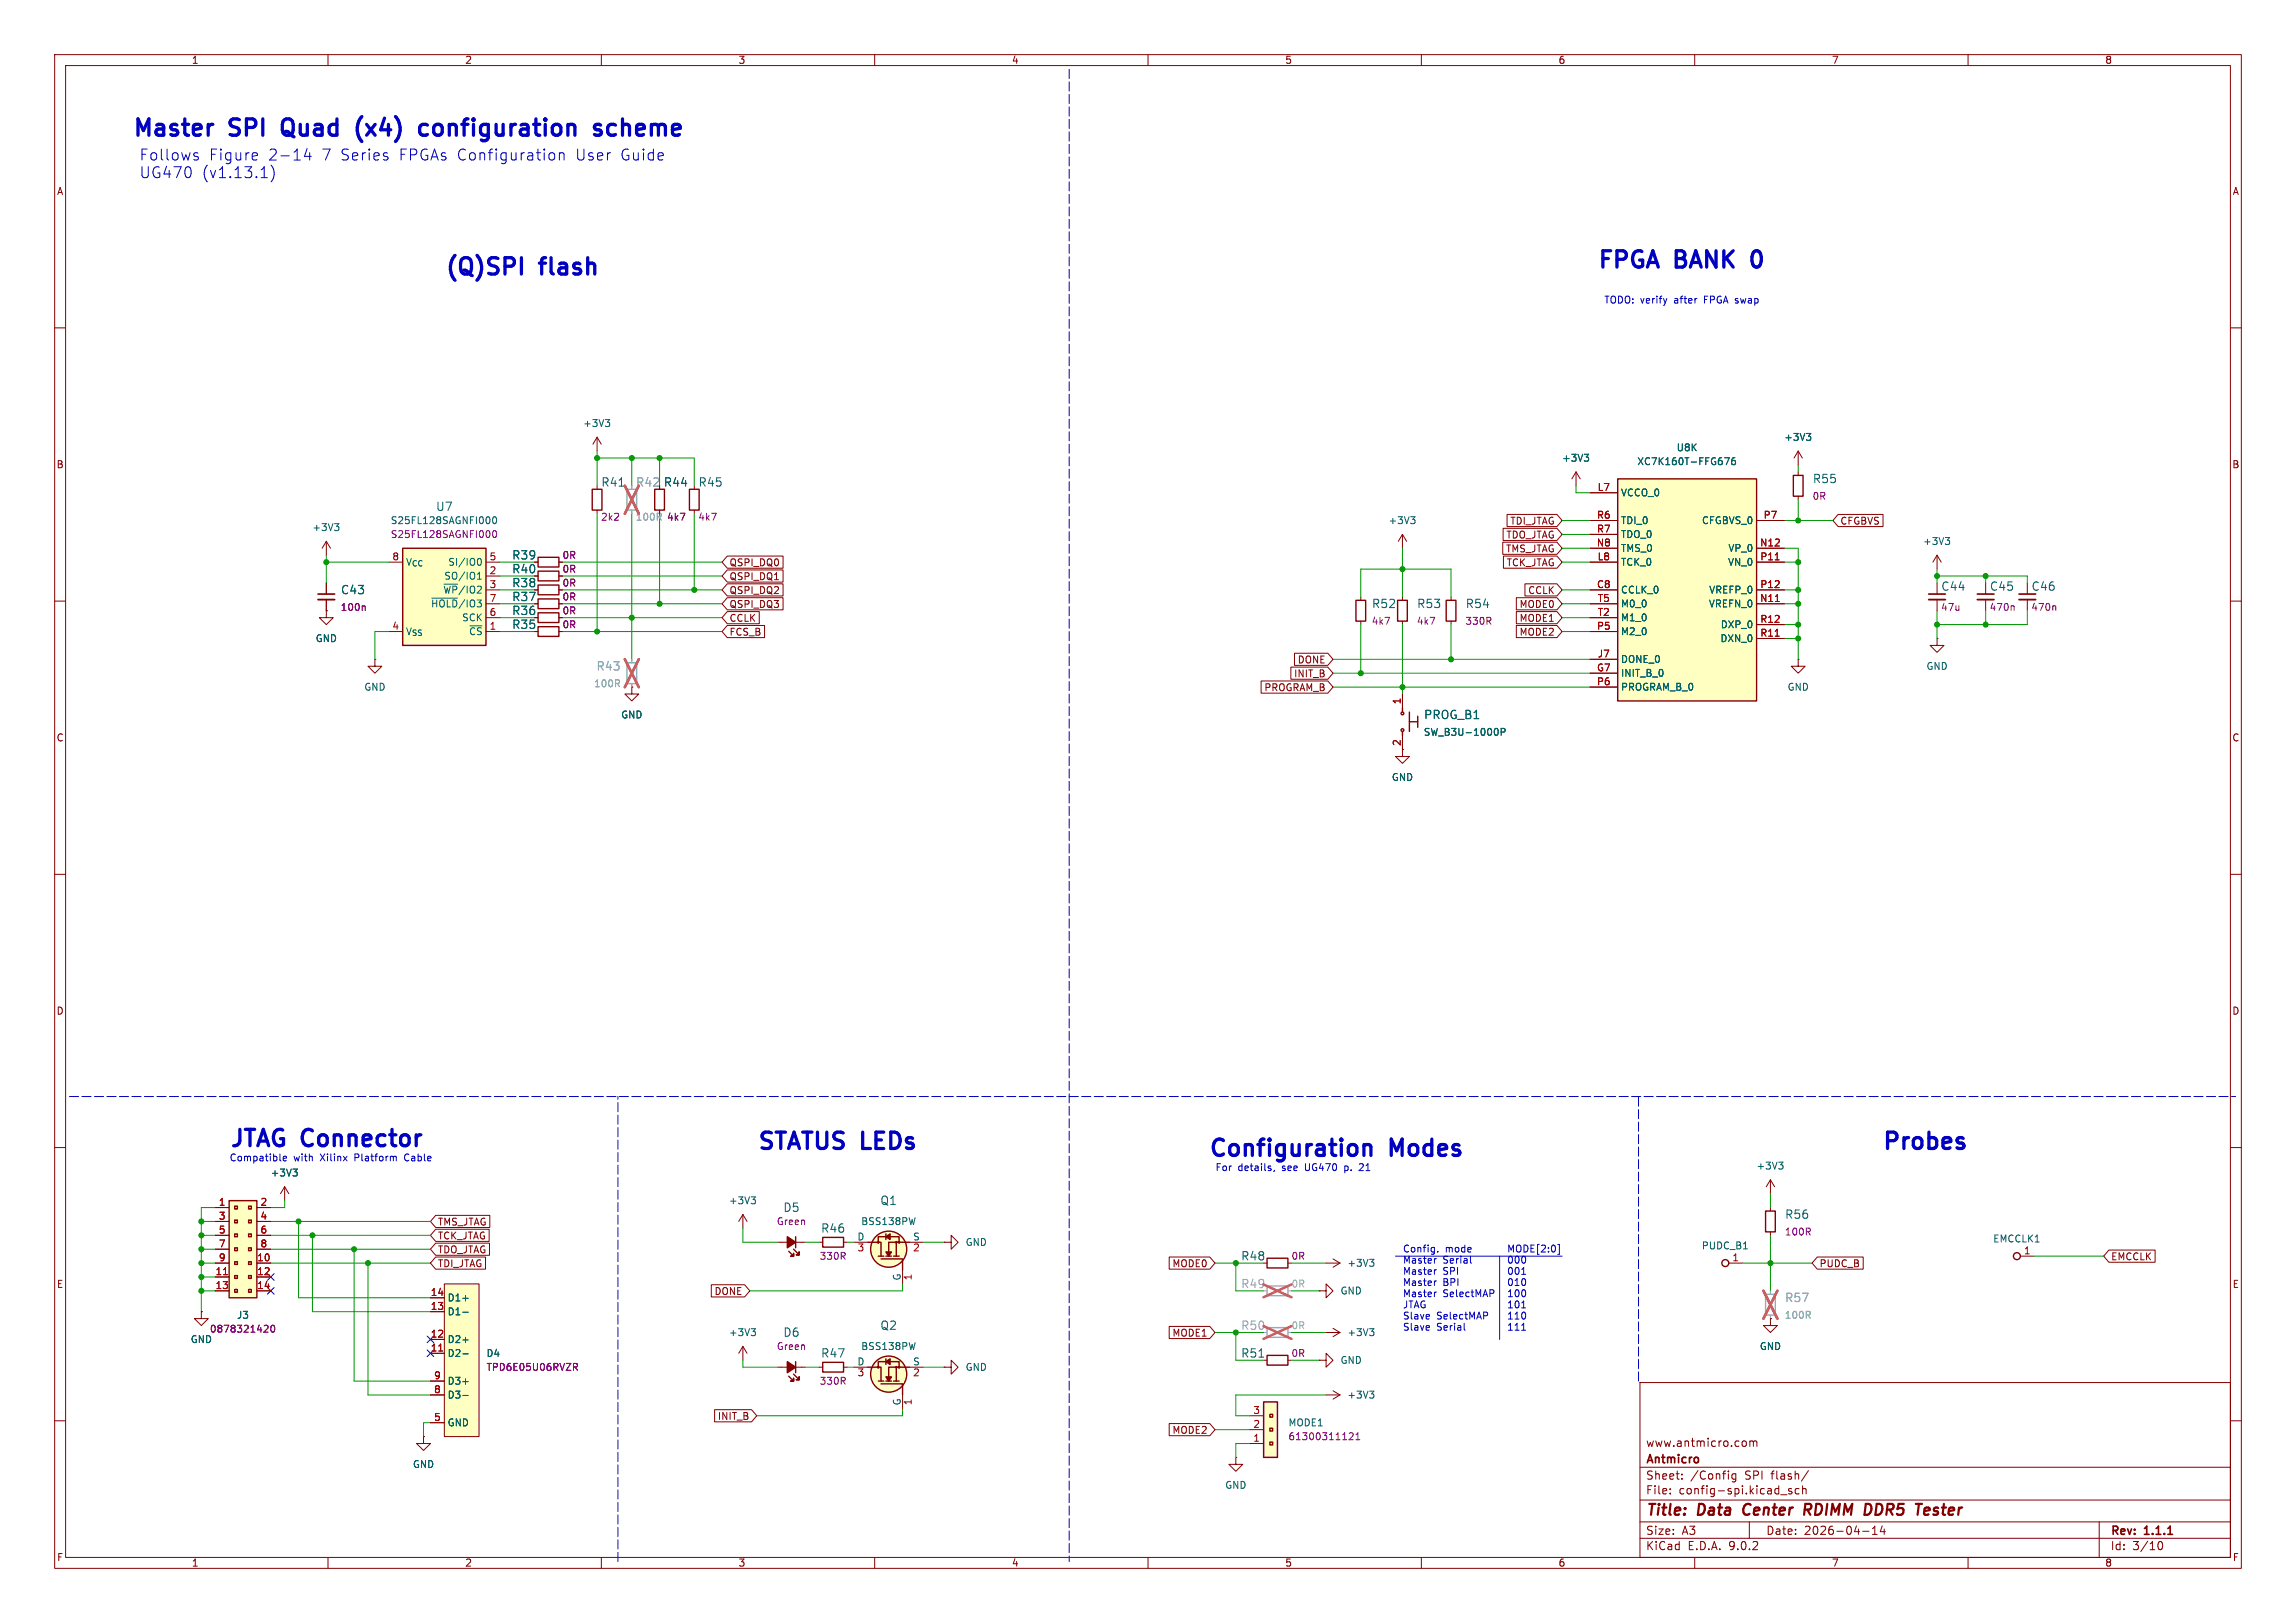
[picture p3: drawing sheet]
<svg xmlns="http://www.w3.org/2000/svg" width="420mm" height="297mm" viewBox="0 0 420 297" stroke-linecap="round" stroke-linejoin="round" font-family="sans-serif">
<defs><g id="words">
<g font-size="4.2" fill="#0000c2">
<text x="24.1" y="25.2">Master</text>
<text x="42.3" y="25.2">SPI</text>
<text x="53.1" y="25.2">Quad</text>
<text x="67.8" y="25.2">(x4)</text>
<text x="80.6" y="25.2">configuration</text>
<text x="113.8" y="25.2">scheme</text>
<text x="81.3" y="50.6">(Q)SPI</text>
<text x="99.2" y="50.6">flash</text>
<text x="292.1" y="49.3">FPGA</text>
<text x="306.7" y="49.3">BANK</text>
<text x="321.9" y="49.3">0</text>
<text x="41.9" y="210.1">JTAG Connector</text>
<text x="138.4" y="210.6">STATUS LEDs</text>
<text x="221" y="211.8">Configuration</text>
<text x="254.6" y="211.8">Modes</text>
<text x="344.2" y="210.6">Probes</text>
</g>
<g font-size="2.8" fill="#0000c2">
<text x="25.4" y="29.5">Follows</text>
<text x="38.2" y="29.5">Figure</text>
<text x="49" y="29.5">2-14</text>
<text x="58.8" y="29.5">7 Series</text>
<text x="73.1" y="29.5">FPGAs Configuration</text>
<text x="105.5" y="29.5">User</text>
<text x="113.8" y="29.5">Guide</text>
<text x="25.4" y="32.8">UG470</text>
<text x="36.8" y="32.8">(v1.13.1)</text>
</g>
<g font-size="2.8" fill="#840000">
<text x="301" y="277.9">Title:</text>
<text x="310.6" y="277.9">Data</text>
<text x="319.7" y="277.9">Center</text>
<text x="331.7" y="277.9">RDIMM</text>
<text x="343.5" y="277.9">DDR5</text>
<text x="353.8" y="277.9">Tester</text>
</g>
<g font-size="2.1" fill="#006464">
<text x="109.9" y="89.3">R41</text>
<text x="127.7" y="89.3">R45</text>
<text x="331.5" y="88.6">R55</text>
<text x="79.7" y="93.7">U7</text>
<text x="93.6" y="102.6">R39</text>
<text x="93.6" y="105.1">R40</text>
<text x="93.6" y="107.7">R38</text>
<text x="62.3" y="108.9">C43</text>
<text x="93.6" y="112.8">R36</text>
<text x="93.6" y="110.2">R37</text>
<text x="250.9" y="111.5">R52</text>
<text x="259.1" y="111.5">R53</text>
<text x="268" y="111.5">R54</text>
<text x="355" y="108.3">C44</text>
<text x="363.9" y="108.3">C45</text>
<text x="371.5" y="108.3">C46</text>
<text x="93.6" y="115.3">R35</text>
<text x="260.4" y="131.8">PROG_B1</text>
<text x="143.2" y="222">D5</text>
<text x="161" y="220.7">Q1</text>
<text x="150.1" y="225.8">R46</text>
<text x="326.4" y="223.2">R56</text>
<text x="226.9" y="230.9">R48</text>
<text x="143.2" y="244.8">D6</text>
<text x="161" y="243.6">Q2</text>
<text x="150.1" y="248.6">R47</text>
<text x="226.9" y="248.6">R51</text>
</g>
<g font-size="2.1" fill="#840000">
<text x="116.3" y="89.3">R42 R44</text>
<text x="301" y="268.2">Antmicro</text>
<text x="301" y="265">www.antmicro.com</text>
<text x="301" y="273.7">File:</text>
<text x="301" y="271">Sheet:</text>
<text x="307.1" y="273.7">config-spi.kicad_sch</text>
<text x="309.2" y="271">/Config</text>
<text x="319.2" y="271">SPI</text>
<text x="324.2" y="271">flash/</text>
<text x="301" y="281.1">Size:</text>
<text x="307.6" y="281.1">A3</text>
<text x="323" y="281.1">Date:</text>
<text x="330" y="281.1">2026-04-14</text>
<text x="386" y="281.3">Rev:</text>
<text x="392.4" y="281.3">1.1.1</text>
<text x="301" y="283.9">KiCad</text>
<text x="308.7" y="283.9">E.D.A.</text>
<text x="316.3" y="283.9">9.0.2</text>
<text x="386" y="283.9">Id:</text>
<text x="390.1" y="283.9">3/10</text>
</g>
<g font-size="2.1" fill="#989898">
<text x="109" y="122.9">R43</text>
<text x="226.9" y="235.9">R49</text>
<text x="326.4" y="238.5">R57</text>
<text x="226.9" y="243.6">R50</text>
</g>
<g font-size="1.8" fill="#840000">
<text x="35" y="11.9">1</text>
<text x="85" y="11.9">2</text>
<text x="135" y="11.9">3</text>
<text x="185" y="11.9">4</text>
<text x="235" y="11.9">5</text>
<text x="285" y="11.9">6</text>
<text x="335" y="11.9">7</text>
<text x="385" y="11.9">8</text>
<text x="10.3" y="35.9">A</text>
<text x="408.3" y="35.9">A</text>
<text x="10.3" y="85.9">B</text>
<text x="408.2" y="85.9">B</text>
<text x="275.4" y="101.3">TMS_JTAG</text>
<text x="275.4" y="98.7">TDO_JTAG</text>
<text x="276.2" y="96.2">TDI_JTAG</text>
<text x="336.5" y="96.2">CFGBVS</text>
<text x="133.3" y="106.4">QSPI_DQ1</text>
<text x="133.3" y="103.8">QSPI_DQ0</text>
<text x="275.5" y="103.8">TCK_JTAG</text>
<text x="133.3" y="111.4">QSPI_DQ3</text>
<text x="133.3" y="114">CCLK</text>
<text x="133.3" y="108.9">QSPI_DQ2</text>
<text x="277.9" y="114">MODE1</text>
<text x="277.9" y="111.4">MODE0</text>
<text x="279.4" y="108.9">CCLK</text>
<text x="133.3" y="116.5">FCS_B</text>
<text x="277.9" y="116.5">MODE2</text>
<text x="236.6" y="124.1">INIT_B</text>
<text x="237.3" y="121.6">DONE</text>
<text x="231.2" y="126.7">PROGRAM_B</text>
<text x="10.3" y="135.9">C</text>
<text x="408.2" y="135.9">C</text>
<text x="10.3" y="185.9">D</text>
<text x="408.2" y="185.9">D</text>
<text x="80" y="227">TCK_JTAG</text>
<text x="80" y="224.5">TMS_JTAG</text>
<text x="80" y="232.1">TDI_JTAG</text>
<text x="80" y="229.6">TDO_JTAG</text>
<text x="214.4" y="232.1">MODE0</text>
<text x="332.7" y="232.1">PUDC_B</text>
<text x="386.1" y="230.8">EMCCLK</text>
<text x="10.3" y="235.9">E</text>
<text x="130.6" y="237.2">DONE</text>
<text x="408.3" y="235.9">E</text>
<text x="214.4" y="244.8">MODE1</text>
<text x="131.2" y="260">INIT_B</text>
<text x="214.4" y="262.6">MODE2</text>
<text x="10.3" y="285.9">F</text>
<text x="35" y="286.9">1</text>
<text x="85" y="286.9">2</text>
<text x="135" y="286.9">3</text>
<text x="185" y="286.9">4</text>
<text x="235" y="286.9">5</text>
<text x="285" y="286.9">6</text>
<text x="335" y="286.9">7</text>
<text x="385" y="286.9">8</text>
<text x="408.3" y="285.9">F</text>
</g>
<g font-size="1.8" fill="#0000c2">
<text x="293.4" y="55.6">TODO: verify</text>
<text x="306.4" y="55.6">after</text>
<text x="312" y="55.6">FPGA swap</text>
<text x="41.9" y="212.6">Compatible</text>
<text x="53.7" y="212.6">with</text>
<text x="58.7" y="212.6">Xilinx</text>
<text x="65.1" y="212.6">Platform</text>
<text x="74.5" y="212.6">Cable</text>
<text x="222.2" y="214.4">For</text>
<text x="226.4" y="214.4">details,</text>
<text x="234.6" y="214.4">see</text>
<text x="239" y="214.4">UG470</text>
<text x="246.4" y="214.4">p.</text>
<text x="249.3" y="214.4">21</text>
<text x="256.5" y="229.3">Config.</text>
<text x="256.5" y="231.3">Master</text>
<text x="256.5" y="233.4">Master</text>
<text x="263.9" y="231.3">Serial</text>
<text x="263.9" y="233.4">SPI</text>
<text x="264.4" y="229.3">mode</text>
<text x="275.6" y="229.3">MODE[2:0]</text>
<text x="275.6" y="231.3">000</text>
<text x="275.6" y="233.4">001</text>
<text x="256.5" y="235.4">Master</text>
<text x="256.5" y="237.5">Master</text>
<text x="256.5" y="239.5">JTAG</text>
<text x="263.9" y="235.4">BPI</text>
<text x="263.9" y="237.5">SelectMAP</text>
<text x="275.6" y="235.4">010</text>
<text x="275.6" y="237.5">100</text>
<text x="275.6" y="239.5">101</text>
<text x="256.5" y="241.5">Slave</text>
<text x="256.5" y="243.6">Slave</text>
<text x="262.8" y="241.5">SelectMAP</text>
<text x="262.8" y="243.6">Serial</text>
<text x="275.6" y="241.5">110</text>
<text x="275.6" y="243.6">111</text>
</g>
<g font-size="1.8" fill="#006464">
<text x="106.6" y="78.3">+3V3</text>
<text x="306.6" y="82.8">U8K</text>
<text x="326.3" y="80.9">+3V3</text>
<text x="285.6" y="84.7">+3V3</text>
<text x="299.4" y="85.3">XC7K160T-FFG676</text>
<text x="296.4" y="91">VCCO_0</text>
<text x="57" y="97.4">+3V3</text>
<text x="71.4" y="96.1">S25FL128SAGNFI000</text>
<text x="253.9" y="96.1">+3V3</text>
<text x="296.4" y="96.1">TDI_0</text>
<text x="296.4" y="98.7">TDO_0</text>
<text x="296.4" y="101.2">TMS_0</text>
<text x="311.2" y="96.1">CFGBVS_0</text>
<text x="316.1" y="101.2">VP_0</text>
<text x="351.7" y="99.9">+3V3</text>
<text x="74.2" y="103.7">V_{CC}</text>
<text x="81.2" y="106.3">SO/IO1</text>
<text x="81.9" y="103.7">SI/IO0</text>
<text x="296.4" y="103.7">TCK_0</text>
<text x="316" y="103.7">VN_0</text>
<text x="78.8" y="111.4">~{HOLD}/IO3</text>
<text x="81" y="108.8">~{WP}/IO2</text>
<text x="84.4" y="113.9">SCK</text>
<text x="296.4" y="108.8">CCLK_0</text>
<text x="296.4" y="111.4">M0_0</text>
<text x="296.4" y="113.9">M1_0</text>
<text x="312.5" y="111.4">VREFN_0</text>
<text x="312.6" y="108.8">VREFP_0</text>
<text x="57.7" y="117.7">GND</text>
<text x="74.2" y="116.4">V_{SS}</text>
<text x="85.7" y="116.4">~{CS}</text>
<text x="296.4" y="116.4">M2_0</text>
<text x="314.6" y="117.7">DXN_0</text>
<text x="314.7" y="115.2">DXP_0</text>
<text x="296.4" y="121.5">DONE_0</text>
<text x="296.4" y="124.1">INIT_B_0</text>
<text x="352.3" y="122.8">GND</text>
<text x="66.5" y="126.6">GND</text>
<text x="113.5" y="131.7">GND</text>
<text x="296.4" y="126.6">PROGRAM_B_0</text>
<text x="326.9" y="126.6">GND</text>
<text x="260.3" y="134.8">SW_B3U-1000P</text>
<text x="254.5" y="143.1">GND</text>
<text x="49.4" y="215.5">+3V3</text>
<text x="321.2" y="214.2">+3V3</text>
<text x="133.2" y="220.6">+3V3</text>
<text x="156.7" y="227.1">D</text>
<text x="157.4" y="224.4">BSS138PW</text>
<text x="166.9" y="227.1">S</text>
<text x="364.5" y="227.6">EMCCLK1</text>
<text x="176.5" y="228.2">GND</text>
<text x="246.4" y="232">+3V3</text>
<text x="311.2" y="228.8">PUDC_B1</text>
<text x="81.8" y="238.4">D1+</text>
<text x="164.8" y="234.4" transform="rotate(-90 164.8 234.4)">G</text>
<text x="245.1" y="237.1">GND</text>
<text x="34.8" y="246">GND</text>
<text x="43.3" y="241.5">J3</text>
<text x="81.8" y="240.9">D1-</text>
<text x="81.8" y="246">D2+</text>
<text x="133.2" y="244.7">+3V3</text>
<text x="246.4" y="244.7">+3V3</text>
<text x="81.8" y="248.5">D2-</text>
<text x="88.9" y="248.5">D4</text>
<text x="156.7" y="249.9">D</text>
<text x="157.4" y="247.2">BSS138PW</text>
<text x="166.9" y="249.9">S</text>
<text x="176.5" y="251.1">GND</text>
<text x="245.1" y="249.8">GND</text>
<text x="321.8" y="247.2">GND</text>
<text x="81.8" y="253.6">D3+</text>
<text x="81.8" y="256.1">D3-</text>
<text x="164.8" y="257.3" transform="rotate(-90 164.8 257.3)">G</text>
<text x="246.4" y="256.1">+3V3</text>
<text x="81.8" y="261.2">GND</text>
<text x="235.6" y="261.2">MODE1</text>
<text x="75.4" y="268.8">GND</text>
<text x="224" y="272.6">GND</text>
</g>
<g font-size="1.8" fill="#a90000">
<text x="292.1" y="89.9">L7</text>
<text x="292" y="95">R6</text>
<text x="322.5" y="95">P7</text>
<text x="292" y="100.1">N8</text>
<text x="292" y="97.5">R7</text>
<text x="321.9" y="100.1">N12</text>
<text x="71.7" y="102.6">8</text>
<text x="89.5" y="102.6">5</text>
<text x="89.5" y="105.2">2</text>
<text x="89.5" y="107.7">3</text>
<text x="292" y="107.7">C8</text>
<text x="292.1" y="102.6">L8</text>
<text x="321.9" y="102.6">P11</text>
<text x="321.9" y="107.7">P12</text>
<text x="89.5" y="110.2">7</text>
<text x="89.5" y="112.8">6</text>
<text x="292.2" y="110.2">T5</text>
<text x="292.2" y="112.8">T2</text>
<text x="321.9" y="110.2">N11</text>
<text x="71.7" y="115.3">4</text>
<text x="89.5" y="115.3">1</text>
<text x="292" y="115.3">P5</text>
<text x="321.9" y="114">R12</text>
<text x="321.9" y="116.6">R11</text>
<text x="292" y="122.9">G7</text>
<text x="292" y="125.5">P6</text>
<text x="292.2" y="120.4">J7</text>
<text x="256.3" y="129" transform="rotate(-90 256.3 129)">1</text>
<text x="256.3" y="136.6" transform="rotate(-90 256.3 136.6)">2</text>
<text x="39.9" y="220.7">1</text>
<text x="47.6" y="220.7">2</text>
<text x="39.9" y="223.3">3</text>
<text x="39.9" y="225.8">5</text>
<text x="47.6" y="223.3">4</text>
<text x="47.6" y="225.8">6</text>
<text x="39.3" y="233.4">11</text>
<text x="39.9" y="228.3">7</text>
<text x="39.9" y="230.9">9</text>
<text x="46.9" y="230.9">10</text>
<text x="46.9" y="233.4">12</text>
<text x="47.6" y="228.3">8</text>
<text x="156.8" y="229.3">3</text>
<text x="166.9" y="229.3">2</text>
<text x="316.8" y="230.9">1</text>
<text x="370.1" y="229.6">1</text>
<text x="39.3" y="236">13</text>
<text x="46.9" y="236">14</text>
<text x="78.7" y="237.2">14</text>
<text x="78.7" y="239.8">13</text>
<text x="167.1" y="234.4" transform="rotate(-90 167.1 234.4)">1</text>
<text x="78.7" y="244.9">12</text>
<text x="78.7" y="247.4">11</text>
<text x="79.3" y="252.5">9</text>
<text x="79.3" y="255">8</text>
<text x="156.8" y="252.2">3</text>
<text x="166.9" y="252.2">2</text>
<text x="167.1" y="257.2" transform="rotate(-90 167.1 257.2)">1</text>
<text x="79.3" y="260.1">5</text>
<text x="229.2" y="263.9">1</text>
<text x="229.2" y="261.4">2</text>
<text x="229.2" y="258.8">3</text>
</g>
<g font-size="1.8" fill="#840084">
<text x="109.9" y="95.5">2k2</text>
<text x="121.9" y="95.5">4k7</text>
<text x="127.6" y="95.5">4k7</text>
<text x="331.5" y="91.7">0R</text>
<text x="71.4" y="98.7">S25FL128SAGNFI000</text>
<text x="102.8" y="102.5">0R</text>
<text x="102.8" y="105">0R</text>
<text x="102.8" y="107.5">0R</text>
<text x="62.2" y="112">100n</text>
<text x="102.8" y="112.6">0R</text>
<text x="102.8" y="110.1">0R</text>
<text x="355" y="112">47u</text>
<text x="363.9" y="112">470n</text>
<text x="371.5" y="112">470n</text>
<text x="102.8" y="115.2">0R</text>
<text x="250.8" y="114.5">4k7</text>
<text x="259.1" y="114.5">4k7</text>
<text x="268" y="114.5">330R</text>
<text x="142" y="224.4">Green</text>
<text x="326.4" y="226.3">100R</text>
<text x="149.8" y="230.7">330R</text>
<text x="236.1" y="230.7">0R</text>
<text x="38.3" y="244.1">0878321420</text>
<text x="88.9" y="251.1">TPD6E05U06RVZR</text>
<text x="142" y="247.2">Green</text>
<text x="236.1" y="248.5">0R</text>
<text x="149.8" y="253.6">330R</text>
<text x="235.6" y="263.8">61300311121</text>
</g>
<g font-size="1.8" fill="#a1a1a1">
<text x="116.2" y="95.5">100R</text>
<text x="108.6" y="126">100R</text>
<text x="236.1" y="235.8">0R</text>
<text x="236.1" y="243.4">0R</text>
<text x="326.4" y="241.5">100R</text>
</g>
</g></defs>
<g fill="none" stroke="#840000" stroke-width=".18">
<path d="M10 10h400v277h-400zM12 12h396v273h-396zM60 10v2M110 10v2M160 10v2M210 10v2M260 10v2M310 10v2M360 10v2M10 60h2M408 60h2M10 110h2"/>
<path d="M265.4 109.2v.7M265.4 113.7v.6M408 110h2M256.5 137.2v1.2h1.3l-1.3 1.3-1.2-1.3h1.2M10 160h2M408 160h2M10 210h2M408 210h2M142.2 227.3h1.9M145.4 227.3h1.9M149.9 227.3h.6M154.3 227.3h.6"/>
<path d="M300 253h108v32h-108zM10 260h2M300 278.5h108M300 274.5h108M300 268.5h108M305.5 273.2v.2M305.5 272.5v.1M307.7 270.5v.2M307.7 269.8v.1M317.5 269.7v1.2l-.3 .3-.3-.1M317.5 269.8l-.4-.1-.3 .3v.4l.1 .2h.6M319.2 263.7l.2 .3v.4l-.2 .3"/>
<path d="M320 278.5v3M320.1 263.8l.4-.1 .2 .2M320.1 263.7v1M320.7 263.9l.2-.2 .4 .1 .1 .9M320.7 263.9v.8M325.7 273.5h1.2M327.7 272.5l-.3-.1-.2 .2v.2l.5 .2v.3h-.5M329.1 272.5l-.4-.1-.3 .3v.4l.1 .2h.6M329.7 272.5l.2-.1 .4 .1 .1 .9M329.7 271.9v1.5M330.8 269.1l-1.3 1.9M342.5 279.7l.4-.4v1.5"/>
<path d="M344.3 279.2l-.4 1.1h1M344.7 279.8v1M384 278.5v6.5M408 260h2M60 285v2M110 285v2M160 285v2M210 285v2M260 285v2M300 281.5h108M310 285v2M340.7 280.2h1.2"/>
<path d="M342.5 280.8h.9M360 285v2M394.7 282.7l.2-.5 .2-.1a.8 .8 0 0 1 .5 .7 .8 .8 0 0 1-.5 .8l-.2-.2-.2-.4"/>
</g>
<path d="M396.5 280.8h.9" fill="none" stroke="#840000" stroke-width=".3"/>
<path d="M319.2 275.5a1.27 1.27 0 0 0 0 1.6M330.6 276.3l.5 .9M331 275.2h-.7l-.3 2M331.1 276.2l-1 .1M342.3 275.7v.6M352.2 276l.5-.1 .2 .1 .1 .3-1 .2M352.8 277.1l-.6 .1" fill="none" stroke="#840000" stroke-width=".4"/>
<path d="M264.5 109.9h1.8v3.8h-1.8zM144.3 229l.9 .9h-.5h.5v-.5v.5M145.2 228.6l1 1h-.5h.5v-.5v.5M145.5 226.3v2M150.5 226.4h3.8v1.8h-3.8z" fill="none" stroke="#840000" stroke-width=".25"/>
<path d="M144 226.3l1.5 1-1.5 1z" fill="#840000" stroke="#840000" stroke-width=".25"/>
<g fill="#ffffc2">
<path d="M160.7 229.9h1z"/>
<path d="M162.1 229.9h.5z"/>
<path d="M162.6 229.9h.5z"/>
<path d="M163.4 229.9h.6z"/>
<path d="M164 229.9h.5z"/>
</g>
<circle cx="162.6" cy="228.6" r="3.3" fill="#ffffc2" stroke="#ffffc2" stroke-width=".18"/>
<g fill="#ffffc2">
<path d="M160.7 226.3h3.8v1.2h-3.8z"/>
<path d="M158.7 227.3h2.5v2.6z"/>
</g>
<g fill="#ffffc2" stroke="#ffffc2" stroke-width=".18">
<circle cx="160.7" cy="227.3" r=".13"/>
<circle cx="164" cy="227.3" r=".13"/>
<circle cx="164.5" cy="227.3" r=".13"/>
</g>
<path d="M164 227.3v2.6" fill="none" stroke="#ffffc2" stroke-width=".18"/>
<g fill="#ffffc2">
<path d="M162.6 227.3h3.8l-3.8 2.6z"/>
<path d="M162.1 225.8v1z"/>
</g>
<g fill="none" stroke="#840000" stroke-width=".25">
<path d="M158.7 227.3h2.5v2.6M160.7 227.5v-1.2h3.8v1.2M160.7 229.9h1M161.2 230.4h3.9v2M162.1 229.9h1M162.1 225.8v1M163.4 229.9h1.1M164 227.3v2.6M166.4 227.3h-3.8v2.6"/>
<circle cx="160.7" cy="227.3" r=".13"/>
<circle cx="162.6" cy="228.6" r="3.3"/>
<circle cx="164" cy="227.3" r=".13"/>
<circle cx="164.5" cy="227.3" r=".13"/>
</g>
<g fill="#840000" stroke="#840000" stroke-width=".25">
<path d="M162.1 229.1h1l-.5 .8z"/>
<path d="M162.1 226.3l.7-.5v1z"/>
</g>
<path d="M156.2 227.3h2.5M165.1 232.4v2.5M166.4 227.3h2.5M242.6 255.3h2.5M243.8 254.5l1.3 .8M245.1 255.3l-1.3 .7" fill="none" stroke="#840000" stroke-width=".18"/>
<path d="M167.4 222.8l-.3 1.3M250.5 254.6h.8l-.4 .5M251.1 255.1l.2 .2v.3l-.2 .2" fill="none" stroke="#006464" stroke-width=".18"/>
<path d="M231.1 256.5h2.6v10.2h-2.6z" fill="#ffffc2"/>
<g fill="none" stroke="#840000" stroke-width=".25">
<path d="M256.5 129.5v.8M256.5 133.9v.7M257.8 130.3v3.6M257.8 132.1h1.5M259.3 131.1v2M144.3 251.8l.9 .9h-.5h.5v-.5v.5M145.2 251.5l1 1h-.5h.5v-.5v.5M145.5 249.2v2M150.5 249.3h3.8v1.8h-3.8zM231.1 256.5h2.6v10.2h-2.6zM232.3 258.8h.5v.5h-.5zM232.3 263.9h.5v.5h-.5z"/>
<path d="M232.3 261.4h.5v.5h-.5z"/>
<circle cx="256.5" cy="130.6" r=".25"/>
<circle cx="256.5" cy="133.6" r=".25"/>
</g>
<g fill="none" stroke="#840000" stroke-width=".18">
<path d="M59.7 106.7v2M59.7 109.7v2.1M115.6 125.7v1.3h1.2l-1.2 1.3-1.3-1.3h1.3M115.6 125.7h.1M256.5 127v2.5M256.5 134.6v2.6M135.9 222.2l-.8 1.3M135.9 222.2l.8 1.3M135.9 222.2v2.6M172.7 227.3h1.3v-1.2l1.3 1.2-1.3 1.3v-1.3M172.7 227.3h.1M135.9 246.4v2.5"/>
<path d="M135.9 246.4l-.8 1.2M135.9 246.4l.8 1.2M142.2 250.2h1.9M145.4 250.2h1.9M149.9 250.2h.6M154.3 250.2h.6M228.6 259.1h2.5M226.1 266.7v1.3h1.2l-1.2 1.2-1.3-1.2h1.3M226.1 266.7h.1M228.6 264.2h2.5M228.6 261.6h2.5"/>
</g>
<path d="M66.6 110.9l.2 .1v.7M246.8 262.3l.5-.1 .2 .4-.8 .9h.8M248 263.5h.7M248 262.6l.4-.4v1.3" fill="none" stroke="#840084" stroke-width=".18"/>
<path d="M273.8 133.3a.79 .79 0 0 1 0 1.3M274.6 134l.6-.1 .1-.2v-.3l-.7-.1v1.3M137.4 219h.8l-.4 .5M137.9 219.5l.3 .2v.3l-.3 .3M137.4 243.1h.8l-.4 .5M137.9 243.6l.3 .3v.3l-.3 .2" fill="none" stroke="#006464" stroke-width=".18"/>
<path d="M58.2 108.7h3" fill="none" stroke="#840000" stroke-width=".3"/>
<path d="M58.2 109.7h3" fill="none" stroke="#840000" stroke-width=".33"/>
<path d="M144 249.2l1.5 1-1.5 1z" fill="#840000" stroke="#840000" stroke-width=".25"/>
<g fill="#ffffc2">
<path d="M160.7 252.7h1z"/>
<path d="M162.1 252.7h.5z"/>
<path d="M162.6 252.7h.5z"/>
<path d="M163.4 252.7h.6z"/>
<path d="M164 252.7h.5z"/>
</g>
<circle cx="162.6" cy="251.5" r="3.3" fill="#ffffc2" stroke="#ffffc2" stroke-width=".18"/>
<g fill="#ffffc2">
<path d="M160.7 249.2h3.8v1.1h-3.8z"/>
<path d="M158.7 250.2h2.5v2.5z"/>
</g>
<g fill="#ffffc2" stroke="#ffffc2" stroke-width=".18">
<circle cx="160.7" cy="250.2" r=".13"/>
<circle cx="164" cy="250.2" r=".13"/>
<circle cx="164.5" cy="250.2" r=".13"/>
</g>
<path d="M164 250.2v2.5" fill="none" stroke="#ffffc2" stroke-width=".18"/>
<g fill="#ffffc2">
<path d="M162.6 250.2h3.8l-3.8 2.5z"/>
<path d="M162.1 248.7v1z"/>
</g>
<g fill="none" stroke="#840000" stroke-width=".25">
<path d="M158.7 250.2h2.5v2.5M160.7 250.3v-1.1h3.8v1.1M160.7 252.7h1M161.2 253.2h3.9v2.1M162.1 252.7h1M162.1 248.7v1M163.4 252.7h1.1M164 250.2v2.5M166.4 250.2h-3.8v2.5"/>
<circle cx="160.7" cy="250.2" r=".13"/>
<circle cx="162.6" cy="251.5" r="3.3"/>
<circle cx="164" cy="250.2" r=".13"/>
<circle cx="164.5" cy="250.2" r=".13"/>
</g>
<g fill="#840000" stroke="#840000" stroke-width=".25">
<path d="M162.1 252h1l-.5 .7z"/>
<path d="M162.1 249.2l.7-.5v1z"/>
</g>
<path d="M328.9 120.7v1.2h-1.2l1.2 1.3 1.3-1.3h-1.3M328.9 120.7h.1M156.2 250.2h2.5M165.1 255.3v2.5M166.4 250.2h2.5M172.7 250.2h1.3v-1.3l1.3 1.3-1.3 1.3v-1.3M172.7 250.2h.1" fill="none" stroke="#840000" stroke-width=".18"/>
<path d="M167.4 245.7l-.3 1.3" fill="none" stroke="#006464" stroke-width=".18"/>
<path d="M295.9 87.6h25.4v40.7h-25.4z" fill="#ffffc2"/>
<path d="M295.9 87.6h25.4v40.7h-25.4zM98.4 102h3.8v1.8h-3.8z" fill="none" stroke="#840000" stroke-width=".25"/>
<g fill="none" stroke="#840000" stroke-width=".18">
<path d="M290.8 90.2h5.1M290.8 95.3h5.1M290.8 97.8h5.1M321.3 95.3h5.1M97.8 102.9h.6M102.2 102.9h.7M290.8 100.3h5.1M290.8 102.9h5.1M290.8 108h5.1M290.8 110.5h5.1M290.8 113h5.1M290.8 115.6h5.1"/>
<path d="M321.3 100.3h5.1M321.3 102.9h5.1M321.3 108h5.1M321.3 110.5h5.1M321.3 114.3h5.1M321.3 116.8h5.1M290.8 120.7h5.1M290.8 123.2h5.1M290.8 125.7h5.1M36.8 240v1.3h1.3l-1.3 1.3-1.2-1.3h1.2M36.8 240h.1"/>
</g>
<path d="M324.7 102.5h.8M324.7 116.4h.8M324.8 110.1h.7" fill="none" stroke="#a90000" stroke-width=".18"/>
<path d="M315.5 83.8h.8l-.5 1.2M317.3 83.8h-.3a.86 .86 0 0 0 0 1.2l.4-.1 .1-.4-.3-.3-.3 .1-.2 .2" fill="none" stroke="#006464" stroke-width=".18"/>
<path d="M81.3 234.9h6.3v28h-6.3z" fill="#ffffc2"/>
<g fill="none" stroke="#840000" stroke-width=".18">
<path d="M59.7 99.1l-.8 1.2M59.7 99.1l.8 1.2M59.7 99.1v2.5M109.2 88.9v.6M109.2 93.3v.7M120.6 93.3v.7M127 88.9v.6M127 93.3v.7M97.8 113h.6M97.8 110.5h.6M97.8 105.4h.6M97.8 108h.6"/>
<path d="M97.8 115.6h.6M102.2 113h.7M102.2 110.5h.7M102.2 105.4h.7M102.2 108h.7M102.2 115.6h.7M68.6 120.7v1.2h1.2l-1.2 1.3-1.3-1.3h1.3M68.6 120.7h.1M78.7 237.5h2.6M81.3 234.9h6.3v28h-6.3zM78.7 240h2.6M78.7 245.1h2.6"/>
<path d="M78.7 247.6h2.6M78.7 252.7h2.6M78.7 255.3h2.6M77.5 262.9v1.3h-1.3l1.3 1.2 1.2-1.2h-1.2M77.5 262.9h.1M78.7 260.3h2.6"/>
</g>
<path d="M61.2 95.8h.8l-.4 .5M61.7 96.3l.3 .3v.3l-.3 .2M84.7 237.6h.9M84.7 240.1h.9M84.7 245.2h.9M84.7 247.7h.9M84.7 252.8h.9M84.7 255.4h.9" fill="none" stroke="#006464" stroke-width=".18"/>
<path d="M80.3 247.2h.7" fill="none" stroke="#a90000" stroke-width=".18"/>
<path d="M104.9 249.5h.5l.2 .2-.1 .4-.6 .1M105.2 250.2l.4 .6" fill="none" stroke="#840084" stroke-width=".18"/>
<path d="M108.3 89.5h1.8v3.8h-1.8zM119.8 89.5h1.7v3.8h-1.7zM126.1 89.5h1.8v3.8h-1.8zM98.4 112.1h3.8v1.8h-3.8zM98.4 109.6h3.8v1.8h-3.8zM98.4 104.5h3.8v1.8h-3.8zM98.4 107.1h3.8v1.7h-3.8zM98.4 114.7h3.8v1.8h-3.8z" fill="none" stroke="#840000" stroke-width=".25"/>
<path d="M114.7 89.5h1.8v3.8h-1.8zM323 236.9h1.7v3.8h-1.7z" fill="none" stroke="#a1a1a1" stroke-width=".25"/>
<path d="M115.6 88.9v.6M115.6 93.3v.7M323.8 236.2v.7M323.8 240.7v.6" fill="none" stroke="#a1a1a1" stroke-width=".18"/>
<path d="M114.3 88.9l2.6 5.1M116.9 88.9l-2.6 5.1M322.6 236.2l2.5 5.1M325.1 236.2l-2.5 5.1" fill="none" stroke="#e65255" stroke-width=".46"/>
<path d="M73.7 100.3h15.2v17.8h-15.2z" fill="#ffffc2"/>
<g fill="none" stroke="#840000" stroke-width=".25">
<path d="M73.7 100.3h15.2v17.8h-15.2zM248 109.9h1.8v3.8h-1.8zM255.7 109.9h1.7v3.8h-1.7zM231.8 230.3h3.8v1.7h-3.8zM231.8 248h3.8v1.8h-3.8z"/>
<circle cx="315.6" cy="231.1" r=".63"/>
<circle cx="368.9" cy="229.9" r=".63"/>
</g>
<g fill="none" stroke="#840000" stroke-width=".18">
<path d="M109.2 80l-.7 1.3M109.2 80l.8 1.3M109.2 80v2.6M256.5 97.8l-.7 1.3M256.5 97.8l.8 1.3M256.5 97.8v2.5M328.9 82.6l-.7 1.2M328.9 82.6l.8 1.2M328.9 82.6v2.5M59.7 111.8v1.2h1.3l-1.3 1.3-1.3-1.3h1.3M59.7 111.8h.1M71.1 102.9h2.6"/>
<path d="M71.1 115.6h2.6M88.9 102.9h2.5M88.9 105.4h2.5M88.9 108h2.5M88.9 110.5h2.5M88.9 113h2.5M88.9 115.6h2.5M248.9 109.2v.7M248.9 113.7v.6M256.5 109.2v.7M256.5 113.7v.6M354.3 101.6v2.5"/>
<path d="M354.3 106.7v2M354.3 109.7v2.1M354.3 101.6l-.7 1.3M354.3 101.6l.8 1.3M363.2 106.7v2M363.2 109.7v2.1M231.1 231.1h.7M235.6 231.1h.6M316.2 231.1h2.6M369.6 229.9h2.5M231.1 248.9h.7M235.6 248.9h.6"/>
<path d="M241.3 248.9h1.3v-1.3l1.2 1.3-1.2 1.3v-1.3M241.3 248.9h.1"/>
</g>
<g fill="none" stroke="#006464" stroke-width=".18">
<path d="M110.7 76.8h.8l-.4 .5M111.3 77.3l.2 .2v.3l-.2 .2M330.4 79.3h.8l-.4 .5M331 79.8l.2 .2v.3l-.2 .3M90.3 94.6h.1a.68 .68 0 0 1 .5 .6 .68 .68 0 0 1-.5 .6 .84 .84 0 0 1-.1-1.2zM258.1 94.6h.7l-.4 .4M258.6 95l.2 .3v.3l-.2 .2M355.8 98.4h.8l-.4 .5M356.4 98.9l.2 .2v.3l-.2 .2M79 109.4h4.7M87.3 106h.7M87.3 105.1l.4-.4v1.3"/>
<path d="M87.4 102.3l.2-.1a.68 .68 0 0 1 .5 .6 .68 .68 0 0 1-.5 .6l-.2-.1M318.9 228.5h.7"/>
</g>
<path d="M90.3 97.2l.1-.1a.68 .68 0 0 1 .5 .6 .68 .68 0 0 1-.5 .7 .84 .84 0 0 1-.1-1.2zM368.2 110.9l.2 .1v.7" fill="none" stroke="#840084" stroke-width=".18"/>
<path d="M352.8 108.7h3.1M361.7 108.7h3" fill="none" stroke="#840000" stroke-width=".3"/>
<path d="M352.8 109.7h3.1M361.7 109.7h3" fill="none" stroke="#840000" stroke-width=".33"/>
<path d="M114.7 121.3h1.8v3.8h-1.8z" fill="none" stroke="#a1a1a1" stroke-width=".25"/>
<path d="M115.6 120.7v.6M115.6 125.1v.6" fill="none" stroke="#a1a1a1" stroke-width=".18"/>
<path d="M114.3 120.6l2.6 5.2M116.9 120.6l-2.6 5.2" fill="none" stroke="#e65255" stroke-width=".46"/>
<g fill="#ffffc2">
<path d="M41.9 219.7h5.1v17.8h-5.1z"/>
<path d="M42.9 220.7h.5v.5h-.5z"/>
<path d="M42.9 223.3h.5v.5h-.5z"/>
<path d="M42.9 225.8h.5v.5h-.5z"/>
<path d="M42.9 228.3h.5v.6h-.5z"/>
<path d="M42.9 230.9h.5v.5h-.5z"/>
<path d="M42.9 233.4h.5v.5h-.5z"/>
<path d="M42.9 236h.5v.5h-.5z"/>
<path d="M45.5 220.7h.5v.5h-.5z"/>
<path d="M45.5 223.3h.5v.5h-.5z"/>
<path d="M45.5 225.8h.5v.5h-.5z"/>
<path d="M45.5 228.3h.5v.6h-.5z"/>
<path d="M45.5 230.9h.5v.5h-.5z"/>
<path d="M45.5 233.4h.5v.5h-.5z"/>
<path d="M45.5 236h.5v.5h-.5z"/>
</g>
<g fill="none" stroke="#840000" stroke-width=".25">
<path d="M328 87h1.8v3.8h-1.8zM41.9 219.7h5.1v17.8h-5.1zM42.9 220.7h.5v.5h-.5zM42.9 223.3h.5v.5h-.5zM42.9 225.8h.5v.5h-.5zM42.9 228.3h.5v.6h-.5zM42.9 230.9h.5v.5h-.5zM42.9 233.4h.5v.5h-.5zM42.9 236h.5v.5h-.5zM45.5 220.7h.5v.5h-.5zM45.5 223.3h.5v.5h-.5zM45.5 225.8h.5v.5h-.5z"/>
<path d="M45.5 228.3h.5v.6h-.5zM45.5 230.9h.5v.5h-.5zM45.5 233.4h.5v.5h-.5zM45.5 236h.5v.5h-.5zM323 221.6h1.7v3.8h-1.7z"/>
</g>
<g fill="none" stroke="#840000" stroke-width=".18">
<path d="M120.6 93.3v.7M274.9 99.2h9.9l.9 1.1-.9 1.1h-9.9zM275 96.7h9.8l.9 1.1-.9 1.1h-9.8zM275.7 94.1h9.1l.9 1.2-.9 1.1h-9.1zM288.3 86.4l-.8 1.2M288.3 86.4l.8 1.2M288.3 86.4v2.5M290.8 90.2h5.1M290.8 95.3h5.1M290.8 97.8h5.1M321.3 95.3h5.1M328.9 86.4v.6"/>
<path d="M328.9 90.8v.6M336.2 94.1h8.2v2.3h-8.2l-.9-1.1zM59.7 111.8h.1M59.7 106.7v2M59.7 109.7v2.1M97.8 102.9h.6M97.8 108h.6M97.8 110.5h.6M97.8 113h.6M97.8 115.6h.6M97.8 105.4h.6M102.2 102.9h.7"/>
<path d="M102.2 108h.7M102.2 110.5h.7M102.2 113h.7M102.2 115.6h.7M102.2 105.4h.7M133 109.4h10.2v2.2h-10.2l-.9-1.1zM133 114.5h6.9v2.2h-6.9l-.9-1.1zM133 104.3h10.2v2.2h-10.2l-.9-1.1zM133 111.9h5.9v2.2h-5.9l-.9-1.1zM133 106.8h10.2v2.3h-10.2l-.9-1.1zM133 101.8h10.2v2.2h-10.2l-.9-1.1zM236.8 119.5h6.1l.9 1.2-.9 1.1h-6.1z"/>
<path d="M275 101.8h9.8l.9 1.1-.9 1.1h-9.8zM277.4 111.9h7.4l.9 1.1-.9 1.1h-7.4zM277.4 109.4h7.4l.9 1.1-.9 1.1h-7.4zM277.4 114.5h7.4l.9 1.1-.9 1.1h-7.4zM278.9 106.8h5.9l.9 1.2-.9 1.1h-5.9zM290.8 100.3h5.1M290.8 102.9h5.1M290.8 108h5.1M290.8 110.5h5.1M290.8 113h5.1M290.8 115.6h5.1M321.3 100.3h5.1"/>
<path d="M321.3 102.9h5.1M321.3 108h5.1M321.3 110.5h5.1M321.3 114.3h5.1M321.3 116.8h5.1M354.3 116.8v1.3h1.3l-1.3 1.3-1.2-1.3h1.2M354.3 116.8h.1M370.8 106.7v2M370.8 109.7v2.1M115.6 125.7h.1M230.7 124.6h12.2l.9 1.1-.9 1.1h-12.2zM236.1 122.1h6.8l.9 1.1-.9 1.1h-6.8z"/>
<path d="M256.5 127v2.5M256.5 134.6v2.6M290.8 120.7h5.1M290.8 123.2h5.1M290.8 125.7h5.1M52.1 217.2l-.8 1.2M52.1 217.2l.7 1.2M52.1 217.2v2.5M323.8 215.9v2.5M323.8 215.9l-.7 1.3M323.8 215.9l.8 1.3M39.4 221h2.5"/>
<path d="M39.4 223.5h2.5M39.4 226.1h2.5M39.4 228.6h2.5M39.4 231.1h2.5M39.4 233.7h2.5M39.4 236.2h2.5M47 221h2.5M47 223.5h2.5M47 226.1h2.5M47 228.6h2.5M47 231.1h2.5M47 233.7h2.5"/>
<path d="M47 236.2h2.5M78.7 237.5h2.6M79.7 224.9h9.8v2.3h-9.8l-1-1.1zM79.7 230h9.1v2.3h-9.1l-1-1.2zM79.7 227.5h9.8v2.2h-9.8l-1-1.1zM79.7 222.4h9.9v2.2h-9.9l-1-1.1zM130.1 235.1h6.1l1 1.1-1 1.1h-6.1zM213.9 230h7.4l.9 1.1-.9 1.2h-7.4zM241.3 236.2h1.3v-1.3l1.2 1.3-1.2 1.3v-1.3M241.3 236.2h.1M242.6 231.1h2.5M243.8 230.4l1.3 .7"/>
<path d="M245.1 231.1l-1.3 .8M323.8 221v.6M323.8 225.4v.7M332.4 230h8.4v2.3h-8.4l-.9-1.2zM385.8 228.8h8.4v2.2h-8.4l-1-1.1zM36.8 240h.1M78.7 240h2.6M78.7 245.1h2.6M78.7 247.6h2.6M78.7 252.7h2.6M78.7 255.3h2.6M130.7 258h6.8l.9 1.1-.9 1.1h-6.8z"/>
<path d="M213.9 242.7h7.4l.9 1.1-.9 1.2h-7.4zM242.6 243.8h2.5M243.8 243.1l1.3 .7M245.1 243.8l-1.3 .8M323.8 241.3v1.3h1.3l-1.3 1.2-1.2-1.2h1.2M323.8 241.3h.1M77.5 262.9h.1M78.7 260.3h2.6M213.9 260.5h7.4l.9 1.1-.9 1.1h-7.4z"/>
</g>
<path d="M324.7 102.5h.8M324.7 116.4h.8M324.8 110.1h.7M40.9 233.3h.7M80.3 247.2h.7" fill="none" stroke="#a90000" stroke-width=".18"/>
<path d="M66.6 110.9l.2 .1v.7M375.9 110.9l.1 .1v.7M48.5 242.5l.4 .1 .1 .3-.7 .9h.7M49.7 242.6l.1-.1a.68 .68 0 0 1 .5 .6 .68 .68 0 0 1-.5 .7l-.3-.5zM104.9 249.5h.5l.2 .2-.1 .4-.6 .1M105.2 250.2l.4 .6" fill="none" stroke="#840084" stroke-width=".18"/>
<g fill="none" stroke="#006464" stroke-width=".18">
<path d="M330.4 79.3h.8l-.4 .5M331 79.8l.2 .2v.3l-.2 .3M289.8 83.1h.8l-.4 .5M290.3 83.6l.3 .3v.3l-.3 .2M315.5 83.8h.8l-.5 1.2M317.3 83.8h-.3a.86 .86 0 0 0 0 1.2l.4-.1 .1-.4-.3-.3-.3 .1-.2 .2M273.8 133.3a.79 .79 0 0 1 0 1.3M274.6 134l.6-.1 .1-.2v-.3l-.7-.1v1.3M53.6 213.9h.8l-.5 .5M54.1 214.4l.3 .3v.3l-.3 .2M325.4 212.7h.7l-.4 .5M325.9 213.2l.2 .2v.3l-.2 .2"/>
<path d="M84.7 237.6h.9M250.5 230.4h.8l-.4 .5M251.1 230.9l.2 .3v.3l-.2 .2M84.7 240.1h.9M84.7 245.2h.9M84.7 247.7h.9M84.7 252.8h.9M84.7 255.4h.9M250.5 243.1h.8l-.4 .5M251.1 243.6l.2 .3v.3l-.2 .2"/>
</g>
<path d="M369.3 108.7h3.1" fill="none" stroke="#840000" stroke-width=".3"/>
<path d="M369.3 109.7h3.1" fill="none" stroke="#840000" stroke-width=".33"/>
<path d="M231.8 235.3h3.8v1.8h-3.8zM231.8 243h3.8v1.7h-3.8z" fill="none" stroke="#a1a1a1" stroke-width=".25"/>
<path d="M115.6 88.9v.6M115.6 93.3v.7M115.6 120.7v.6M115.6 125.1v.6M231.1 236.2h.7M235.6 236.2h.6M323.8 236.2v.7M231.1 243.8h.7M235.6 243.8h.6M323.8 240.7v.6" fill="none" stroke="#a1a1a1" stroke-width=".18"/>
<path d="M114.3 88.9l2.6 5.1M116.9 88.9l-2.6 5.1M114.3 120.6l2.6 5.2M116.9 120.6l-2.6 5.2M231.1 235l5.1 2.4M236.2 235l-5.1 2.4M322.6 236.2l2.5 5.1M325.1 236.2l-2.5 5.1M231.1 242.7l5.1 2.3M236.2 242.7l-5.1 2.3" fill="none" stroke="#e65255" stroke-width=".46"/>
<path d="M195.6 12.7v273M12.7 200.7h396.2M299.7 252.7v-52M113 285.7v-85" fill="none" stroke="#0000c2" stroke-width=".18" stroke-dasharray="1.7 .6"/>
<g fill="none" stroke="#0000c2" stroke-width=".18">
<path d="M35.7 28.6l.5 .1 .1 .3-.3 .3h-.4M35.7 27.9l.5 .1M46.8 27.9l.2 .1 .1 .4-1 .2M47 29.2l-.2 .1M47.8 32.5h1.1M49.7 30.3a2.33 2.33 0 0 1-.1 3M56.2 27.2l-.5 1.4h1.2M56.7 27.9v1.4M101.1 27.9l.4 .4v.6l-.4 .4M102.3 28.1a.5 .5 0 0 1 .9 .1v1.1M102.3 27.9v1.4M304.9 54.6l-.3 .9"/>
<path d="M52 211.6l-.2 .2v.5l.2 .1h.4M52.2 211.6l.2 .3-.6 .1M72.3 211.6l.2 .2v.6M233.1 214.2l-.1 .2M249.3 213.5l-.7 .7h.8M255.3 229.9h30.4M262.7 230.3l-.2 .1M262.7 232.4h-.2M262.7 234.4l-.2 .1M262.7 236.4l-.2 .1M263 229v.1M269 229.9v1.1l.2 .2"/>
<path d="M273.2 236.1v.5M274.3 229.9v15.2M278.4 233.2h.7M278.4 239.3h.7M284.9 227.7h.3v1.8h-.3M267.8 242.2v1l.2 .2M272.1 240.2v.5M278.4 243.4h.7"/>
</g>
<g fill="none" stroke="#009600" stroke-width=".18">
<path d="M109.2 83.8h17.8v5.1M109.2 82.6v6.3M109.2 94v21.6M115.6 83.8v5.1M115.6 94v26.7M120.6 83.8v5.1M120.6 94v16.5M127 94v14M285.7 97.8h5.1M285.7 95.3h5.1M288.3 88.9v1.3h2.5M326.4 95.3h8.9"/>
<path d="M328.9 85.1v1.3M328.9 91.4v3.9M59.7 101.6v5.1M59.7 102.9h11.4M71.1 115.6h-2.5v5.1M91.4 113h6.4M91.4 105.4h6.4M91.4 115.6h6.4M91.4 102.9h6.4M91.4 108h6.4M91.4 110.5h6.4M102.9 113h29.2"/>
<path d="M102.9 105.4h29.2M102.9 115.6h29.2M102.9 102.9h29.2M102.9 108h29.2M102.9 110.5h29.2M248.9 109.2v-5.1h16.5v5.1M248.9 114.3v8.9M256.5 100.3v8.9M256.5 114.3v12.7M265.4 114.3v6.4M285.7 113h5.1M285.7 115.6h5.1"/>
<path d="M285.7 102.9h5.1M285.7 108h5.1M285.7 100.3h5.1M285.7 110.5h5.1M326.4 114.3h2.5M326.4 102.9h2.5M326.4 100.3h2.5v20.4M326.4 108h2.5M326.4 110.5h2.5M326.4 116.8h2.5M354.3 105.4h16.5v1.3M354.3 104.1v2.6"/>
<path d="M354.3 111.8v5M363.2 105.4v1.3M363.2 111.8v2.5M370.8 111.8v2.5h-16.5M243.8 120.7h47M243.8 125.7h47M243.8 123.2h47M52.1 219.7v1.3h-2.6M323.8 218.4v2.6M36.8 231.1h2.6M36.8 226.1h2.6M36.8 223.5h2.6"/>
<path d="M36.8 233.7h2.6M36.8 236.2h2.6M36.8 228.6h2.6M39.4 221h-2.6v19M49.5 231.1h29.2M49.5 226.1h29.2M49.5 223.5h29.2M49.5 228.6h29.2M54.6 223.5v14h24.1M57.1 226.1v13.9h21.6M64.8 228.6v24.1h13.9M67.3 231.1v24.2h11.4"/>
<path d="M135.9 224.8v2.5h6.3M147.3 227.3h2.6M154.9 227.3h1.3M165.1 234.9v1.3h-27.9M168.9 227.3h3.8M222.2 231.1h8.9M226.1 231.1v5.1h5M236.2 231.1h6.4M236.2 236.2h5.1M318.8 231.1h12.7M323.8 226.1v10.1M372.1 229.9h12.7"/>
<path d="M135.9 248.9v1.3h6.3M147.3 250.2h2.6M154.9 250.2h1.3M165.1 257.8v1.3h-26.7M168.9 250.2h3.8M222.2 243.8h8.9M226.1 243.8v5.1h5M236.2 243.8h6.4M236.2 248.9h5.1M242.6 255.3h-16.5v3.8h2.5M78.7 260.3h-1.2v2.6M222.2 261.6h6.4"/>
<path d="M228.6 264.2h-2.5v2.5"/>
</g>
<path d="M48.9 235.6l1.2 1.2M48.9 233.1l1.2 1.2M50.1 235.6l-1.2 1.2M50.1 233.1l-1.2 1.2M78.1 244.5l1.2 1.2M78.1 247l1.2 1.3M79.3 244.5l-1.2 1.2M79.3 247l-1.2 1.3" fill="none" stroke="#000084" stroke-width=".18"/>
<path d="M52.1 21.9a2.13 2.13 0 0 0 0 2.7M66.2 21.3a3.4 3.4 0 0 0 0 4.6M78.2 22.9l-.3-.1h-.6l-.3 .1-.2 .4v.9l.2 .4 .3 .2h.6l.3-.2M109.9 22.9l-.7-.1-.3 .1-.2 .3 .2 .4 1 .3 .1 .3-.1 .4-.3 .2h-.6l-.3-.2M112.6 22.9l-.3-.1h-.6l-.3 .1-.2 .4v.9l.2 .4 .3 .2h.6l.3-.2M95.4 47.2v3M320.6 46.5l-.1 .5 .1 1.3M249.5 209.7a.74 .74 0 0 1 1.3 .2v1.5" fill="none" stroke="#0000c2" stroke-width=".6"/>
<g fill="#009600" stroke="#009600" stroke-width=".18">
<circle cx="323.8" cy="231.1" r=".46"/>
<circle cx="328.9" cy="95.3" r=".46"/>
<circle cx="328.9" cy="116.8" r=".46"/>
<circle cx="328.9" cy="108" r=".46"/>
<circle cx="328.9" cy="102.9" r=".46"/>
<circle cx="328.9" cy="110.5" r=".46"/>
<circle cx="328.9" cy="114.3" r=".46"/>
<circle cx="354.3" cy="114.3" r=".46"/>
<circle cx="256.5" cy="125.7" r=".46"/>
<circle cx="226.1" cy="243.8" r=".46"/>
<circle cx="265.4" cy="120.7" r=".46"/>
<circle cx="256.5" cy="104.1" r=".46"/>
<circle cx="248.9" cy="123.2" r=".46"/>
<circle cx="127" cy="108" r=".46"/>
<circle cx="115.6" cy="113" r=".46"/>
<circle cx="109.2" cy="115.6" r=".46"/>
<circle cx="120.6" cy="110.5" r=".46"/>
<circle cx="67.3" cy="231.1" r=".46"/>
<circle cx="64.8" cy="228.6" r=".46"/>
<circle cx="57.1" cy="226.1" r=".46"/>
<circle cx="36.8" cy="231.1" r=".46"/>
<circle cx="36.8" cy="233.7" r=".46"/>
<circle cx="36.8" cy="236.2" r=".46"/>
<circle cx="36.8" cy="228.6" r=".46"/>
<circle cx="36.8" cy="226.1" r=".46"/>
<circle cx="36.8" cy="223.5" r=".46"/>
<circle cx="115.6" cy="83.8" r=".46"/>
<circle cx="59.7" cy="102.9" r=".46"/>
<circle cx="109.2" cy="83.8" r=".46"/>
<circle cx="120.6" cy="83.8" r=".46"/>
<circle cx="226.1" cy="231.1" r=".46"/>
<circle cx="54.6" cy="223.5" r=".46"/>
<circle cx="354.3" cy="105.4" r=".46"/>
<circle cx="363.2" cy="114.3" r=".46"/>
<circle cx="363.2" cy="105.4" r=".46"/>
</g>
<use href="#words"/>
</svg>
